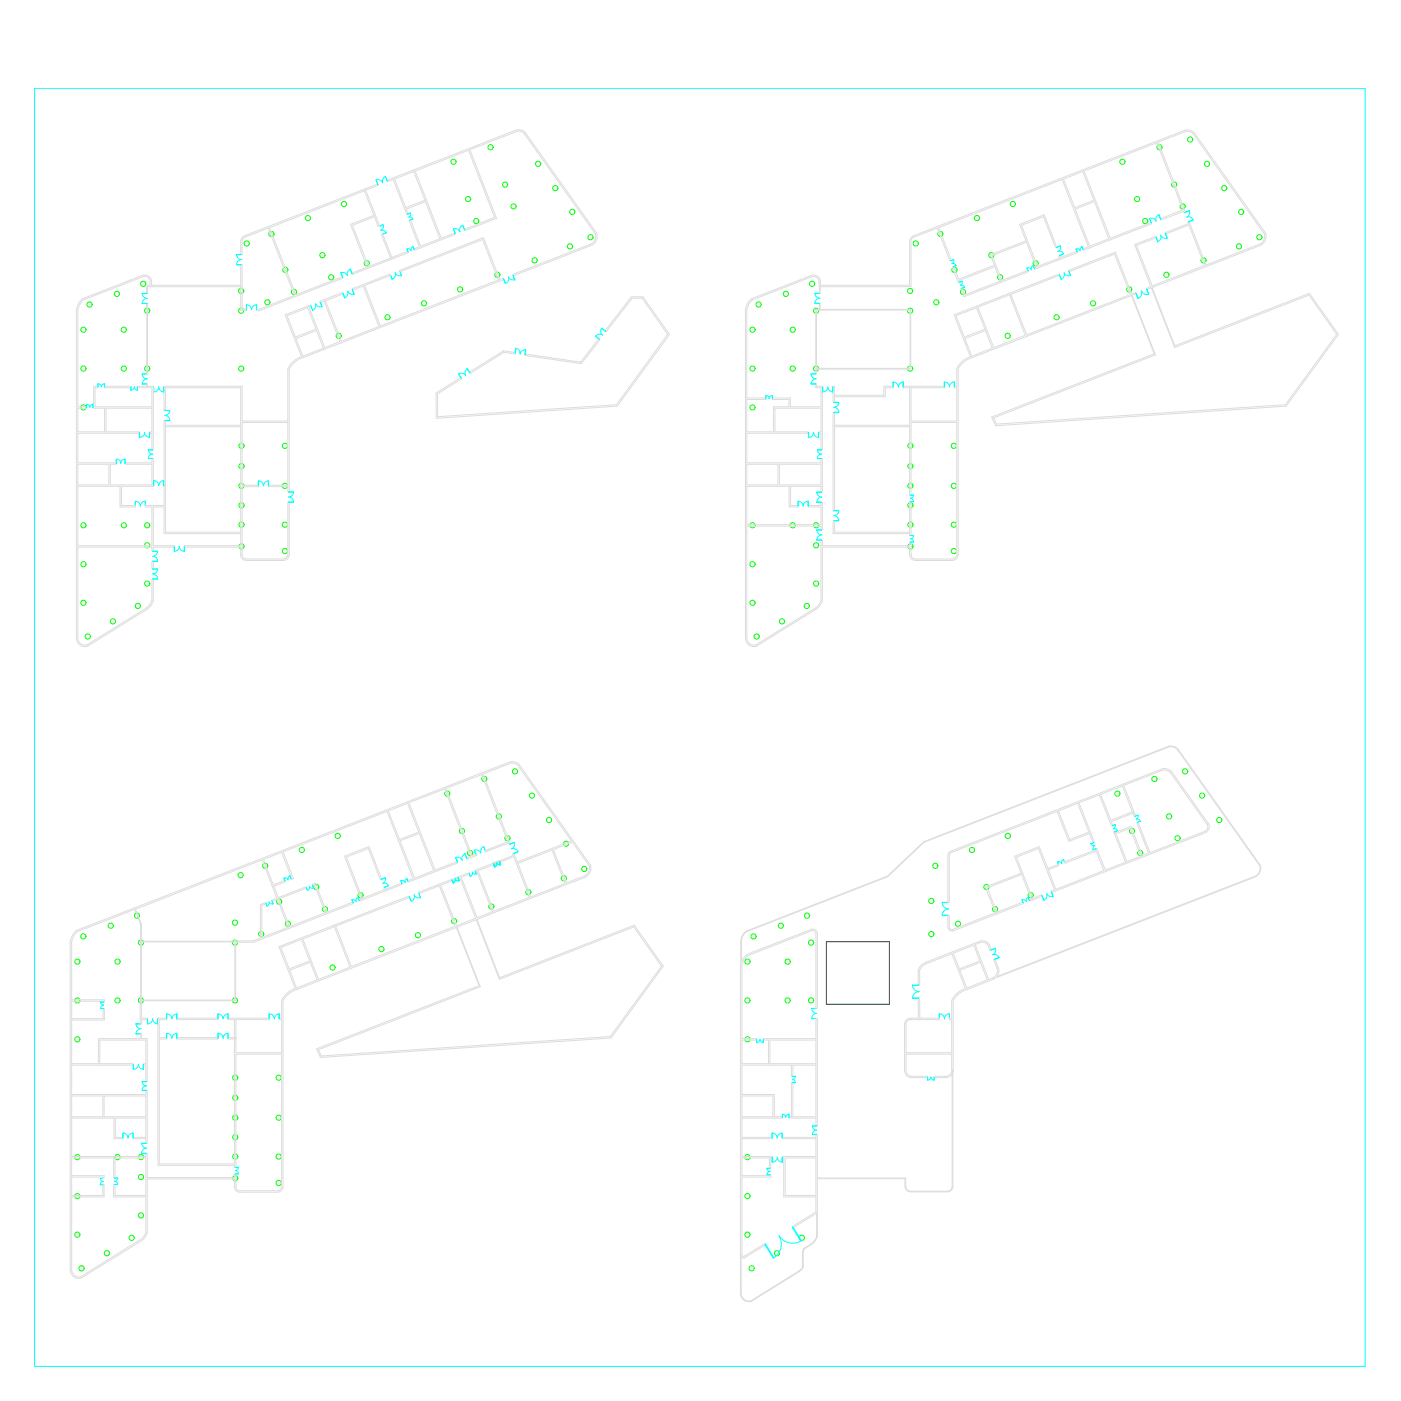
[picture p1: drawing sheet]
<svg xmlns="http://www.w3.org/2000/svg" width="400mm" height="400mm" viewBox="0 0 400 400" stroke-linecap="round" stroke-linejoin="round" font-family="sans-serif">
<!-- layer: A-ZHUWANG -->
<g fill="none" stroke="#0f0" stroke-width=".29">
<circle cx="339.8" cy="39.8" r=".74"/>
<circle cx="98.2" cy="58.3" r=".74"/>
<circle cx="129.5" cy="46.2" r=".74"/>
<circle cx="133.7" cy="56.9" r=".74"/>
<circle cx="140.1" cy="42" r=".74"/>
<circle cx="144.2" cy="52.7" r=".74"/>
<circle cx="146.6" cy="58.9" r=".74"/>
<circle cx="153.7" cy="46.8" r=".74"/>
<circle cx="158.6" cy="53.7" r=".74"/>
<circle cx="289.2" cy="58.3" r=".74"/>
<circle cx="320.5" cy="46.2" r=".74"/>
<circle cx="324.7" cy="56.9" r=".74"/>
<circle cx="331.1" cy="42" r=".74"/>
<circle cx="335.3" cy="52.7" r=".74"/>
<circle cx="337.7" cy="58.9" r=".74"/>
<circle cx="344.7" cy="46.8" r=".74"/>
<circle cx="349.6" cy="53.7" r=".74"/>
<circle cx="70.4" cy="69.5" r=".74"/>
<circle cx="77.5" cy="66.8" r=".74"/>
<circle cx="81.5" cy="77.1" r=".74"/>
<circle cx="87.9" cy="62.3" r=".74"/>
<circle cx="92.1" cy="72.9" r=".74"/>
<circle cx="94.6" cy="79.2" r=".74"/>
<circle cx="104.7" cy="75.2" r=".74"/>
<circle cx="136" cy="63.1" r=".74"/>
<circle cx="142" cy="78.5" r=".74"/>
<circle cx="152.6" cy="74.3" r=".74"/>
<circle cx="162.8" cy="70.4" r=".74"/>
<circle cx="163.4" cy="60.5" r=".74"/>
<circle cx="168.6" cy="67.7" r=".74"/>
<circle cx="261.5" cy="69.5" r=".74"/>
<circle cx="268.5" cy="66.8" r=".74"/>
<circle cx="272.5" cy="77.1" r=".74"/>
<circle cx="279" cy="62.3" r=".74"/>
<circle cx="283.1" cy="72.9" r=".74"/>
<circle cx="285.6" cy="79.2" r=".74"/>
<circle cx="295.7" cy="75.2" r=".74"/>
<circle cx="327" cy="63.1" r=".74"/>
<circle cx="333.1" cy="78.5" r=".74"/>
<circle cx="343.7" cy="74.3" r=".74"/>
<circle cx="353.8" cy="70.4" r=".74"/>
<circle cx="354.4" cy="60.5" r=".74"/>
<circle cx="359.6" cy="67.7" r=".74"/>
<circle cx="23.8" cy="94.2" r=".74"/>
<circle cx="25.6" cy="87" r=".74"/>
<circle cx="33.4" cy="83.9" r=".74"/>
<circle cx="35.3" cy="94.2" r=".74"/>
<circle cx="40.9" cy="81" r=".74"/>
<circle cx="42" cy="88.7" r=".74"/>
<circle cx="68.9" cy="88.7" r=".74"/>
<circle cx="68.9" cy="83.1" r=".74"/>
<circle cx="76.4" cy="86.3" r=".74"/>
<circle cx="83.9" cy="83.4" r=".74"/>
<circle cx="96.7" cy="95.9" r=".74"/>
<circle cx="110.7" cy="90.6" r=".74"/>
<circle cx="121.1" cy="86.6" r=".74"/>
<circle cx="131.4" cy="82.6" r=".74"/>
<circle cx="214.9" cy="94.2" r=".74"/>
<circle cx="216.6" cy="87" r=".74"/>
<circle cx="224.4" cy="83.9" r=".74"/>
<circle cx="226.3" cy="94.2" r=".74"/>
<circle cx="231.9" cy="81" r=".74"/>
<circle cx="233" cy="88.7" r=".74"/>
<circle cx="259.9" cy="88.7" r=".74"/>
<circle cx="259.9" cy="83.1" r=".74"/>
<circle cx="267.4" cy="86.3" r=".74"/>
<circle cx="275" cy="83.4" r=".74"/>
<circle cx="287.7" cy="95.9" r=".74"/>
<circle cx="301.7" cy="90.6" r=".74"/>
<circle cx="312.1" cy="86.6" r=".74"/>
<circle cx="322.4" cy="82.6" r=".74"/>
<circle cx="23.8" cy="116.3" r=".74"/>
<circle cx="23.8" cy="105.2" r=".74"/>
<circle cx="35.3" cy="105.2" r=".74"/>
<circle cx="42" cy="105.2" r=".74"/>
<circle cx="68.9" cy="105.2" r=".74"/>
<circle cx="214.9" cy="105.2" r=".74"/>
<circle cx="214.9" cy="116.3" r=".74"/>
<circle cx="226.3" cy="105.2" r=".74"/>
<circle cx="233" cy="105.2" r=".74"/>
<circle cx="259.9" cy="105.2" r=".74"/>
<circle cx="69" cy="127.3" r=".74"/>
<circle cx="69" cy="133.1" r=".74"/>
<circle cx="69" cy="138.7" r=".74"/>
<circle cx="81.4" cy="138.7" r=".74"/>
<circle cx="81.4" cy="127.3" r=".74"/>
<circle cx="260" cy="133.1" r=".74"/>
<circle cx="260" cy="127.3" r=".74"/>
<circle cx="260" cy="138.7" r=".74"/>
<circle cx="272.4" cy="127.3" r=".74"/>
<circle cx="272.4" cy="138.7" r=".74"/>
<circle cx="23.8" cy="150" r=".74"/>
<circle cx="35.3" cy="150" r=".74"/>
<circle cx="42" cy="150" r=".74"/>
<circle cx="42" cy="155.7" r=".74"/>
<circle cx="69" cy="156" r=".74"/>
<circle cx="69" cy="149.8" r=".74"/>
<circle cx="69" cy="144.3" r=".74"/>
<circle cx="81.4" cy="157.4" r=".74"/>
<circle cx="81.4" cy="149.8" r=".74"/>
<circle cx="214.9" cy="150" r=".74"/>
<circle cx="226.3" cy="150" r=".74"/>
<circle cx="233" cy="155.7" r=".74"/>
<circle cx="233" cy="150" r=".74"/>
<circle cx="260" cy="149.8" r=".74"/>
<circle cx="260" cy="144.3" r=".74"/>
<circle cx="260" cy="156" r=".74"/>
<circle cx="272.4" cy="157.4" r=".74"/>
<circle cx="272.4" cy="149.8" r=".74"/>
<circle cx="23.8" cy="161.1" r=".74"/>
<circle cx="23.8" cy="172.1" r=".74"/>
<circle cx="32.3" cy="177.4" r=".74"/>
<circle cx="39.4" cy="173" r=".74"/>
<circle cx="42" cy="166.6" r=".74"/>
<circle cx="214.9" cy="161.1" r=".74"/>
<circle cx="214.9" cy="172.1" r=".74"/>
<circle cx="223.3" cy="177.4" r=".74"/>
<circle cx="230.4" cy="173" r=".74"/>
<circle cx="233" cy="166.6" r=".74"/>
<circle cx="25.1" cy="181.7" r=".74"/>
<circle cx="216.1" cy="181.7" r=".74"/>
<circle cx="96.4" cy="238.7" r=".74"/>
<circle cx="127.7" cy="226.6" r=".74"/>
<circle cx="131.9" cy="237.3" r=".74"/>
<circle cx="138.3" cy="222.4" r=".74"/>
<circle cx="142.4" cy="233.1" r=".74"/>
<circle cx="144.9" cy="239.4" r=".74"/>
<circle cx="147.1" cy="220.3" r=".74"/>
<circle cx="151.9" cy="227.2" r=".74"/>
<circle cx="156.8" cy="234.2" r=".74"/>
<circle cx="287.8" cy="238.7" r=".74"/>
<circle cx="319.1" cy="226.6" r=".74"/>
<circle cx="323.3" cy="237.3" r=".74"/>
<circle cx="329.6" cy="222.4" r=".74"/>
<circle cx="333.8" cy="233.1" r=".74"/>
<circle cx="336.2" cy="239.4" r=".74"/>
<circle cx="338.4" cy="220.3" r=".74"/>
<circle cx="343.3" cy="227.2" r=".74"/>
<circle cx="348.1" cy="234.2" r=".74"/>
<circle cx="68.7" cy="249.9" r=".74"/>
<circle cx="75.7" cy="247.2" r=".74"/>
<circle cx="79.7" cy="257.5" r=".74"/>
<circle cx="86.2" cy="242.7" r=".74"/>
<circle cx="90.3" cy="253.3" r=".74"/>
<circle cx="92.8" cy="259.6" r=".74"/>
<circle cx="102.9" cy="255.6" r=".74"/>
<circle cx="134.2" cy="243.6" r=".74"/>
<circle cx="140.3" cy="258.8" r=".74"/>
<circle cx="150.9" cy="254.8" r=".74"/>
<circle cx="161" cy="250.8" r=".74"/>
<circle cx="161.6" cy="240.9" r=".74"/>
<circle cx="166.8" cy="248.1" r=".74"/>
<circle cx="265.9" cy="257.3" r=".74"/>
<circle cx="267.1" cy="247.2" r=".74"/>
<circle cx="277.5" cy="242.7" r=".74"/>
<circle cx="281.7" cy="253.3" r=".74"/>
<circle cx="284.1" cy="259.6" r=".74"/>
<circle cx="294.3" cy="255.6" r=".74"/>
<circle cx="325.6" cy="243.6" r=".74"/>
<circle cx="22.1" cy="274.6" r=".74"/>
<circle cx="23.8" cy="267.4" r=".74"/>
<circle cx="31.6" cy="264.3" r=".74"/>
<circle cx="33.6" cy="274.6" r=".74"/>
<circle cx="39.1" cy="261.5" r=".74"/>
<circle cx="40.3" cy="269.2" r=".74"/>
<circle cx="67.1" cy="263.4" r=".74"/>
<circle cx="67.1" cy="269.2" r=".74"/>
<circle cx="74.6" cy="266.7" r=".74"/>
<circle cx="82.2" cy="263.8" r=".74"/>
<circle cx="94.9" cy="276.3" r=".74"/>
<circle cx="108.9" cy="271" r=".74"/>
<circle cx="119.3" cy="267" r=".74"/>
<circle cx="129.7" cy="263" r=".74"/>
<circle cx="213.4" cy="274.6" r=".74"/>
<circle cx="215.2" cy="267.4" r=".74"/>
<circle cx="223" cy="264.3" r=".74"/>
<circle cx="224.9" cy="274.6" r=".74"/>
<circle cx="230.5" cy="261.5" r=".74"/>
<circle cx="231.6" cy="269.2" r=".74"/>
<circle cx="265.9" cy="266.7" r=".74"/>
<circle cx="273.6" cy="263.8" r=".74"/>
<circle cx="22.1" cy="285.7" r=".74"/>
<circle cx="22.1" cy="296.8" r=".74"/>
<circle cx="33.6" cy="285.7" r=".74"/>
<circle cx="40.3" cy="285.7" r=".74"/>
<circle cx="67.1" cy="285.7" r=".74"/>
<circle cx="213.4" cy="285.7" r=".74"/>
<circle cx="213.4" cy="296.8" r=".74"/>
<circle cx="224.9" cy="285.7" r=".74"/>
<circle cx="231.6" cy="285.7" r=".74"/>
<circle cx="67.2" cy="313.5" r=".74"/>
<circle cx="67.2" cy="319.2" r=".74"/>
<circle cx="67.2" cy="307.7" r=".74"/>
<circle cx="79.6" cy="319.2" r=".74"/>
<circle cx="79.6" cy="307.7" r=".74"/>
<circle cx="22.1" cy="330.4" r=".74"/>
<circle cx="33.6" cy="330.4" r=".74"/>
<circle cx="40.3" cy="336.1" r=".74"/>
<circle cx="40.3" cy="330.4" r=".74"/>
<circle cx="67.2" cy="324.7" r=".74"/>
<circle cx="67.2" cy="330.2" r=".74"/>
<circle cx="67.2" cy="336.4" r=".74"/>
<circle cx="79.6" cy="330.2" r=".74"/>
<circle cx="79.6" cy="337.8" r=".74"/>
<circle cx="213.4" cy="330.4" r=".74"/>
<circle cx="22.1" cy="341.6" r=".74"/>
<circle cx="22.1" cy="352.6" r=".74"/>
<circle cx="30.5" cy="357.9" r=".74"/>
<circle cx="37.6" cy="353.4" r=".74"/>
<circle cx="40.3" cy="347.1" r=".74"/>
<circle cx="213.4" cy="341.6" r=".74"/>
<circle cx="213.4" cy="352.6" r=".74"/>
<circle cx="221.9" cy="357.9" r=".74"/>
<circle cx="229" cy="353.4" r=".74"/>
<circle cx="23.3" cy="362.2" r=".74"/>
<circle cx="214.6" cy="362.2" r=".74"/>
</g>
<!-- layer: 0 -->
<path d="M236 268.9h18v17.9h-18z" fill="none" stroke="#000" stroke-width=".29"/>
<!-- layer: WALL -->
<g fill="none" stroke="#dcdcdc" stroke-width=".29">
<path d="M147.5 37.1l-37 14.4 .2 .4 1.6-.6 3.8 9.9 .4-.1-.5-1.4 5.5-2.1 4.1 10.6-5.5 2.1-2.9-7.5-.4 .2 2.9 7.5-1.5 .6 .2 .3 11.6-4.5-.1-.4-3.9 1.5-7.5-19.2 15.3-5.9 7.4 19.2-8.6 3.4 .2 .4 9-3.6-7.6-19.6 13.4-5.2M147.5 37.1l1.4 .1 1.2 .8M147.6 37.5h1l1.2 .7M149.7 38.3l20.3 28.5a2.43 2.43 0 0 1-1.2 2.9l-22.4 8.6 .2 .5 22.3-8.8M150.1 38l20.3 28.6a2.86 2.86 0 0 1-1.5 3.4M338.5 37.1l-77.7 30.2-.8 .7-.2 .6M338.5 37.1l1.4 .1 1.2 .8 20.3 28.6a2.86 2.86 0 0 1-1.4 3.4M340.8 38.3l20.2 28.5a2.47 2.47 0 0 1-1.2 2.9l-15.4 6-4.8-12.4-.4 .1 .1 .5-6.6 2.5 .2 .4 6.6-2.6 4.5 11.6-15 5.8-4.5-11.5 5.6-2.2-.1-.4-6 2.3 4.6 12-1.2 .5 .1 .4 1.3-.5 6.6 17 38.4-14.9 7.9 11.1-14.7 20.2-82.5 5.5-.8-1.8 46.2-18-6.6-17 1.1-.4-.2-.4-1.1 .4-4.6-11.9-13.4 5.2 .2 .4 12.9-5.1 4.6 11.6-29.6 11.5-4.6-11.5 13.9-5.5-.1-.3-30 11.6 4.7 11.9M340.8 38.3l-1.2-.7-1-.1-7.9 3.1 7.8 20-.4 .1-.1-.3-6.5 2.5-.1-.5 6.4-2.5-7.5-19.1-20.7 8 7.4 19.2 11.6-4.5 .2 .4-17.7 6.9-1.7 .6-.1-.3 1.5-.6-7.5-19.2-35.3 13.7 3.7 9.3-.5 .2-3.6-9.4-6.6 2.6M112.7 51.1l5.4-2.1 3.2 8.2-5.5 2.1zM303.7 51.1l5.5-2.1 3.1 8.2-5.4 2.1zM307 59.7l5.5-2.1 4.1 10.6-5.4 2.1z"/>
<path d="M40.6 78.7l-17 6.6M40.6 78.6a2.01 2.01 0 0 1 2.7 1.8M40.7 79.1l-16.8 6.5-1.3 1.8-.4 1.1v27.6h2.5v.5h-2.5v6.7h7.7v-6.7h-3.3v-.5h.1v-5.8h1.3v.4h-.9v5.4h16.3v-5.4h-4.1v-.4h2.6v-.6h.2v.6h1.7v18.1h-.4v-4.7h-.7v-.4h.7v-6.7h-13.1v6.7h9.5v.4h-17.6v8.5h11v.4h-1.7v5.9h11.9v-5.9h-7.7v-.4h7.7v-1.3h.4v8h-9.1v5.4h3.9v.5h-4.3v-5.9h-12.1v16.9h21.2v-11h-1.9v-.5h5.3v-24.2h.5v1.3h21.4v-10.7h-21.4v6.5h-.5v-6.9h22.3v9.9h13.1v-15l.8-1.3 1.1-1 2-1.1M40.8 79a1.59 1.59 0 0 1 2.1 1.4M68.7 68.7v4h.4v-4M69.8 67.3l38-14.7 .2 .3-3.6 1.4 4 10.2-.4 .2-1.1-2.8-6.3 2.4 4.7 11.8 6.2-2.4-2.6-6.7 .4-.1 2.6 6.6 4.6-1.8 .1 .5-16 6.1-.1-.3 4.3-1.7-4.7-12.2 6.7-2.6-2.8-7-27 10.5 7.5 19.2 13.3-5.2 .1 .4-23.7 9.3h-.9v-.4h.8l10-3.9-7.5-19.3-6.7 2.6M69.8 67.3l-.6 .4-.4 .9M70 67.7l-.6 .4-.3 .6M231.7 79.1l-16.8 6.5-1.1 1.3-.5 1.5M231.8 79a1.59 1.59 0 0 1 2.1 1.4M259.7 68.7v12.7h-25.4v-1M261 67.7l-.6 .4-.2 .6v13.2h-26v1.8h-.2l-.1-3.3"/>
<path d="M272 76.3l.3-.2 1.4 3.6 10.2-4-1.1-3 10.2-3.9-1.9-4.7 7.1-2.8 3.6 9.3-.4 .1-3.4-8.8-6.3 2.4 4.6 11.8 6.2-2.4-.2-.6 .4-.2 .2 .6 4.6-1.8 .2 .5-12.3 4.7-.1-.4 .6-.2-2.8-7.1-9.8 3.8 2.8 7.1 7.4-2.9 .2 .4-18.4 7.1-1-2.3 .5-.1 .7 1.9 10.2-4-1.6-4.1-10.2 4 .1 .4-.3 .2zM360 70l-31 12.1 6.5 16.6 38.4-14.9 8.3 11.7-14.9 20.5-83 5.6-1.1-2.5 46.4-18.1-6.5-16.6-45.7 17.8M21.8 88.4v93.7a2.43 2.43 0 0 0 3.2 2.4l17.1-10.6 1.1-1.1 .6-1.3M23.7 85.2l-1.2 1.5-.7 1.7M41.9 86.7h.2v20.1h-.2zM42.9 80.4v1h-1v2.4h.2v-1.9h26.6v6.8h1.7v-.4h-1.3v-12.7h-.4v5.8h-25.4v-1M82 90.2l5.9-2.3 2.3 6.1-5.9 2.3zM84.5 96.7l5.9-2.3 1.9 5-5.8 2.3zM212.9 88.4v93.7a2.43 2.43 0 0 0 3.1 2.4l17.1-10.6M213.2 88.5v25.2h5.5v.4h-5.5v9.2h7.7v-7.2h4.4v-2h-4.7v-.4h5.1v2.4h8.7v-5.4h-1.5v-1h.2v.6h1.8l-.1 18.1h-.4v-4.7h-.6v-.4h.6v-6.7h-13.1v6.7h9.5v.4h-17.6v8.5h21.2v-1.3h.4v9.6h-.4v-1.6h-8.7v5.4h2.2v.5h-2.6v-5.9h-12.1v10.9h21.2v-5h-3.6v-.5h3.6v-.8h.4v7.8h-.4v-1.1h-21.2v31.9M214.7 85.2l-1.2 1.5-.6 1.7M233.1 88.5h26.8v16.7h-26.8z"/>
<path d="M234 86.7h.2v1.6h25.9v17.1h-27v1.4h-.2v-18.5h1.1zM234.3 80.4a2.01 2.01 0 0 0-2.7-1.8l-17 6.7M273 90.2l5.9-2.3 2.3 6.1-5.8 2.3zM275.5 96.7l5.9-2.3 2 5-5.9 2.3zM279.2 87.7l9.1-3.5 4.4 11.5-8.9 3.6zM29.9 110.3h7.5v.4h-7.5zM86.1 101.8l-4.7-11.9 7.3-2.8 .1 .4-.6 .2 4.5 11.6 4.3-1.7-4.4-11.6-1.1 .4-.1-.4 6.4-2.5 .2 .4-5.1 2 4.6 11.5 10.7-4.2-4.5-11.5-3 1.1-.1-.3 10.8-4.2 .1 .3-7.4 2.9 4.5 11.6 33.7-13.1-4.5-11.6-23.5 9.2-.2-.4 24-9.4 4.6 12 1-.4 .2 .4-58.1 22.6-1.3 .7-1.5 1.6-.4 .6v35.1h-.4v-1.4h-5.5v-.5h5.5v-17.9h-13.1v17.9h4.6v.5h-4.6v19.4l.4 .8 .8 .4M124.5 112.2l7.1-4.4 .2 .4-6.9 4.3 .1 6.5 51-3.4 14.6-20.2-7.2-10.2h-2.9l-7.4 9.5-.3-.3 7.5-9.7h3.3l7.6 10.8-15 20.5-51.6 3.5zM134.1 106.2l9.7-6 3.3 .5-.1 .4-3.1-.5-9.6 6zM150 101.1l15.8 2.3 5.2-6.6 .3 .2-5.3 6.8-16.1-2.3zM237.8 110.3h.5v2.5h14.1v-2.5h2.6v.4h-2.2v2.6h-14.5v1.6h-.4zM277.1 101.8l-2 1.1-1.1 1-.8 1.3v5.1h-.6v.4h.6v9.5h-13v-9.5h9.4v-.4h-11.6v.4h1.7v10.7h-21.4v-3.6h-.4v28h.4v-23.9h21.4v19.5h.5v-20.8h13v37.8l-.5 .9-.6 .3"/>
<path d="M277.5 102.2l-2 .9-1 1-.9 1.2v53.1a1.67 1.67 0 0 1-1.5 1.6M22.2 132.6h8.9v5.9h-8.9zM47.3 121.9h21.4v30.1h-21.4zM213.2 132.6h8.9v5.9h-8.9zM222.6 132.6h11.8v5.9h-11.8zM70.3 159.6h10.7M81.1 159.6l.6-.3 .5-.9v-15h.4v15a1.67 1.67 0 0 1-1.5 1.6M237.9 148.7h.4v3.3h21.4v-8.8h.5v9.7h-.5v-.5h-21.8zM259.7 158.4v-2.2h-24.9v15.3M259.8 158.4a1.55 1.55 0 0 0 1.5 1.6M260.2 158.4v-3.6h-.5v1h-24.9v-1.6h-.4v17.2M260.2 158.4l.3 .8 .8 .4"/>
<path d="M261.3 159.6h10.8M43.4 171.4v-6h.4v6.1M43.4 160.3h.4v2.2h-.4zM43.4 171.4l-.7 1.4-.8 .8-17.1 10.5a2.01 2.01 0 0 1-2.6-2M70.3 160a1.55 1.55 0 0 1-1.6-1.6v-2.2h-16.1v-.4h16.1v-3.4h-21.9v-7.6h-3v11h5.9v.4h-5.9v1.2h-.4v-1.2h-21.2v25.9M70.3 160h10.8M234.4 171.4l-.4 1-1 1.1-17.2 10.6M234.9 171.5l-.7 1.3-1 1.1M261.3 160h10.8M213.3 182.1a2.01 2.01 0 0 0 2.6 2M148.3 218.4l20.3 28.6M148.3 218.4l-1.2-.8-1.4-.1-123.8 48.2"/>
<path d="M332 219.9l-11.1 4.4 3 7.8-6.6 2.5 .5 1.1-.4 .2-3.5-8.9-5.8 2.2 4.4 11.3-.4 .2-1-2.7-5.9 2.3-3.3-8.6-30.3 11.7-.5 .7M332.1 219.9h1l1.2 .8 10.3 14.7M110.9 231.5l5.5-2.1 3.2 8.2-5.5 2.1zM302.2 231.5l5.5-2.1 3.2 8.2-5.5 2.1zM314.3 226.9l6.2-2.5 2.9 7.4-6.2 2.5zM318.7 238.1l4-1.6 3.1 8-4 1.5zM323.5 232.2l.4-.1 .4 .9-.4 .2zM334.6 220.5l-1.2-.9-1.5-.1-60.4 23.6M334.7 220.5l10.3 14.6M344.1 237.3l-15.7 6.2-3.4-8.7-.4 .1 3.4 8.7-1.8 .7-3.3-8.3-4.4 1.6-.1-.1-.3 .1 3.3 8.6-5.8 2.2-2.4-6.1-.4 .1 .1 .2-8.9 3.5 .1 .4 8.9-3.5 2.2 5.6-13.7 5.3-2.2-5.5 3.1-1.2-.2-.4-3 1.2-2.5-6.2-7 2.7 1.9 4.8-10.2 4 2.8 7.3-12.4 4.9-.7-.5v-3.6h-.4v3.4M344.3 237.7l-44 17.1-.1-.3 .9-.4-4.6-11.8-6.2 2.5 4.5 11.7 2.6-1 .2 .4-3.6 1.4-.2-.4 .6-.2-2.7-7-9.8 3.8 2.7 7 7.5-2.9 .1 .4-20.1 7.8M344.7 235.3a1.46 1.46 0 0 1-.5 2"/>
<path d="M345.1 235.1a1.88 1.88 0 0 1-.7 2.6M38.7 259.6l36.1-14 4.3 10.8-1.5 .6 .1 .4 1.5-.6 3.1 8-7.5 2.9v-9.1l1.2-.5-.2-.4-1.4 .6v9.6l-2.1 .8-31.9 .1-.1-5zM98.4 244.5l7-2.7 3.6 9.2-.4 .1-3.4-8.8-6.3 2.5 4.6 11.7 6.2-2.4-.2-.6 .4-.1 .2 .5 4.6-1.7 .1 .3-12.2 4.8-.1-.4 .6-.2zM114.2 240.1l5.5-2.1 4.1 10.6-5.4 2.1zM129 251.1l1.7-.7 .2 .4-1.8 .7zM140.8 246.5l.2 .4 1.7-.7-1.7 .7-.2-.4 1.8-.7 .1 .4-1.7 .7-.2-.4 1.8-.7 .1 .4-.1-.4zM147.9 246.5l9.7-3.8 3.7 9.6-9.7 3.8zM167.2 250.5l-31 12 6.5 16.7 38.4-15 8.3 11.7-14.9 20.5-83 5.5-1.1-2.4 46.4-18-6.5-16.7-45.7 17.8M168.2 247.2a2.43 2.43 0 0 1-1.2 2.8l-5.3 2.1-3.7-9.5 5.4-2.2 4.8 6.9M168.6 247a2.86 2.86 0 0 1-1.4 3.4M270.7 244v13.7h.4v-13.6M271.4 243.1l-.7 .9"/>
<path d="M358.4 250.2l-73.8 28.7M359.7 247.2l-23.5-33.1-1.3-.8h-1l-70.1 27.2-10.3 9.8-40.6 16a3 3 0 0 0-1.1 2.5M359.7 247.2a2.56 2.56 0 0 1-1.3 3M359.9 247.1l-23.5-33.2-1.2-.7-1.4-.2-70 27.4-10.4 9.8-40.1 15.6a3.2 3.2 0 0 0-1.7 3M359.9 247.1a2.77 2.77 0 0 1-1.4 3.2l-82.5 32.3M20.5 268.9v16.6h9.3v.6h-.4v-.2h-8.9v5h8.9v-2.9h.4v3.3h-9.3v12.4h7.6v-7.1h11.9v-1.3h.4v1.3h1.7v12.2h-.5v-4.6h-.6v-.5h.6v-6.7h-13.1v6.7h9.5v.5h-17.5v8.3h21.1v-1.2h.5v15.1h-.5v-1.3h-3.6v-.3h3.6v-5.5h-8.7v5.5h2.2v.3h-2.6v-5.8h-12v10.9h21.1v-.8h.5v6.8h24.8v-1h.5v3.9l.3 .6 .5 .3h11.1l.6-.3 .5-.9v-37.8h-13v32.3h-.5v-.5h-21.8l-.1-42.1h2.6v.5h-2.1v5.1h2.1v.4h-2.1v35.6h21.4v-41.1h-1.8v-.5h11.7v.5h-9.4v9.4h13v-9.4h-.6v-.5h.6v-5M21.9 265.7l-1.2 1.4-.7 1.7 .1 93.7a2.43 2.43 0 0 0 3.1 2.5M40.1 263.8l-.1 28.5h.4v-1.1h1.7v-.5h-1.7v-4.9h26.9v-16.7h5.1l28.5-11.1-.2-.4-7.4 2.9-3.2-8.3-1 .3 .2 .4 .5-.2 3.1 7.9-10.2 4-3.1-7.9 7.9-3.1-.2-.4-7.8 3.1-1.3-3.2 3.2-1.3-.1-.4-3.3 1.3-2.8-7.3 5.2-2 2.8 7.2-.2 .1 .2 .4 .6-.2-3-7.7 29.7-11.5 7.5 19.2-1.6 .6 .2 .4 14.1-5.5-.2-.4-6.2 2.4-7.5-19.2 10.2-3.9 7.4 19.2-1.2 .4 .2 .4 2.6-1-.1-.4-1.1 .4-7.4-19.2 10.2-3.9 7.4 19.2-6.4 2.5 .1 .3 6.5-2.5 .1 .4 .4-.1-7.8-20 7.9-3.1h1l.8 .4 15.6 21.8-15.5 6.1-.9-2.5-.4 .2 .1 .4-3.9 1.5 .1 .4 4-1.5 4.5 11.5-10.2 4-4.5-11.5 4.5-1.8-.2-.4-5.1 2 .1 .4 .3-.1 4.5 11.5-4.4 1.8-4.5-11.6 2.3-.9-.1-.4-3.2 1.2 .2 .4 .4-.2 4.5 11.6-5.4 2.2-4.6-11.6 3.3-1.3-.1-.4-9.5 3.7 .2 .4 5.7-2.3 4.6 11.6-29.7 11.5-4.4-11.6 21-8.1-.1-.5-37.2 14.5 4.7 11.9-1.4 .7-1.1 .9-1.4 1.8M40.1 263.8h.1M40.1 263.8l-1.6-4.1-16.4 6.3-1.1 1.3-.5 1.6M40.3 263.8h.1M40.4 269h26.7v16.6h-26.7z"/>
<path d="M80.2 270.5l5.9-2.2 2.3 6.1-5.8 2.3zM82.7 277.1l5.9-2.3 2 5-5.9 2.3zM86.5 268.1l9-3.5 4.5 11.6-9.1 3.5zM211.5 268.9l-.1 100.2a2.41 2.41 0 0 0 3.2 2.5l14-8.8 .8-1v-4.3l.2-.9 2.5-1.6 .9-1.1 .4-.9M211.7 268.8v5.8l.5-.9 1.1-1.2M213.5 272.9l-1.1 1.3-.5 1.7v20.7h4.1v.4h-4.1v6.7h7.5v-6.7h-1.5v-.4h15.1v-5.7h.4v30.6h-.4v-2.2h-7.7v-.4h.7v-9.7h.4v9.7h6.6v-14.7h-6.6v3.1h-.4v-3.1h-14.1v8.3h9.2v6.4h2.3v.4h-11.5v5.5h8.5v.3h-8.5v5.1h8.6v.5h-.4v2.9h-.4v-2.9h-7.8v5h7.8v-.2h.4v.6h-8.2v22.4l.5 .3 5.9-3.6 .2 .3-6 3.7-.9-.3v10.2a2.23 2.23 0 0 0 2.9 2.3M231.8 265.7l.8 .2 .4 .7M231.8 265.8l-18.3 7.1M233 266.6v21.3h.4v-21.3a1.34 1.34 0 0 0-1.7-1.3l-18.5 7.2M262.2 276.9v4.4h.4v-4.3M262.6 276.9l.6-.8 .8-.7 7.8-3 3.8 9.9M264.4 274.8l-1.3 .8-.9 1.3"/>
<path d="M270.7 264.8l.5 .8 .9 .2M272.2 272.2l5.9-2.3 1.7 4.5-5.8 2.3zM274.1 277.1l5.9-2.3 1.9 5-5.8 2.3zM282.2 270l.5 1.3 .4-.1a2.59 2.59 0 0 0-3.2-2.5l-15.6 6.1M282.2 270a1.8 1.8 0 0 0-2.1-.9l-1.7 .6 3.9 10 1.3-.5M284.7 278.8l.4-.7 .1-1.4-1-2.8-.4 .2 .9 2.4a2.15 2.15 0 0 1-1.1 2.7M50.5 290.7h11.7v.5h-11.7zM50.5 296.3h11.7v.4h-11.7zM65.1 296.3h2.3v.4h-2.3zM80.8 285.7v53.1a1.68 1.68 0 0 1-1.5 1.6h-10.8a1.55 1.55 0 0 1-1.6-1.6v-2.1h-24.8v15.2M84.7 282.6l-2 1-1 .9-.9 1.2M90.9 299.7l46.2-17.9-6.6-17.1 5.5-2.1 6.6 17 38.3-14.9 8 11.2-14.6 20.1-82.5 5.5z"/>
<path d="M219.9 297h13.1v6.7h-13.1zM258.3 292.1v13.4M260 291.2h8.2v-.5h-5.5l-.1-5.6h-.4v5.6h-2.1a1.71 1.71 0 0 0-1.7 1.4M260.1 291.1l-.7 .2-.7 .9M275.7 282.2l-2 1.1-1.1 1.1-.8 1.2v5.1h-.7v.5h.7v9.4h-13.1v-8.4M276 282.6l-1.9 1-1.1 .9-.8 1.2v19.8a2.06 2.06 0 0 1-2.3 2.2h-3.1v-.4h3.1M20.5 313h8.9v5.9h-8.9zM29.7 313h11.9v5.9h-11.9zM211.9 313h8.8v5.9h-8.8zM258.3 305.5a2.1 2.1 0 0 0 1.8 2.2M270 307.3a1.62 1.62 0 0 0 1.8-1.8v-4.5h-13.1v4.9l.4 .8 1.1 .6h4.7v.4h-4.8M271.9 305.5h.2v33.3h-.2z"/>
<path d="M224.2 330.7h8.8v10.7h-8.8zM258.4 338.8v-2.2h-25v16.4M258.5 338.8a1.42 1.42 0 0 0 1.4 1.5M258.6 338.8v-2.4h-25.2v-12.4h-.4v.8h-9.6v.3h9.6v5.1h-9.6v.5h.4v11.1h9.2v4.3l-6.7 4.1 .2 .3 6.7-4.1v6.6l-.6 1.2-1 1M258.7 338.8a1.21 1.21 0 0 0 1.2 1.3M272.1 338.8a1.59 1.59 0 0 1-1.4 1.5M272.1 338.8h-.2a1.38 1.38 0 0 1-1.2 1.3h-10.8M40.1 353.9l-17 10.7a2.01 2.01 0 0 1-2.6-2.1M40.4 354.3l-17.2 10.6M41.6 351.9v-10.1h-9.2v-3.5h.5v3.1h8.7v-10.7h-8.7v5.7h-.5v-5.7h-11.9v5h9.2v.7h-.3v-.3h-8.9v5.3h8.9v-3.1h.3v3.5h-9.2v20.7M41.7 351.9l-.5 .9-1 1.2M42.1 351.9l-.7 1.3-1 1.1"/>
<path d="M231.6 355.2l-2.1 1.3-.2 .5-.1 4.8M259.9 340.3h10.8M229.2 361.7l-1 1.2-13.7 8.5"/>
</g>
<!-- layer: WINDOW -->
<g fill="none" stroke="#0ff" stroke-width=".29">
<path d="M9.9 25.2h379.9v365h-379.9zM107.4 51.4l.6 1.3zM110 50.4l.5 1.3zM110.1 50.4a1.45 1.45 0 0 0-.8 1.8 1.42 1.42 0 0 0-1.8-.8M67.5 72.7l1.4 .1zM67.5 75.6h1.4zM67.5 72.7a1.42 1.42 0 0 0 1.5 1.4M69 74.2a1.42 1.42 0 0 0-1.5 1.3M97.3 77.9l.5 1.3zM97.4 77.9a1.42 1.42 0 0 1 1.8 .8M100 76.9l.6 1.3zM100 76.8a1.42 1.42 0 0 0-.7 1.9"/>
<path d="M108.2 64.6l1.2-.4zM108.7 65.8a1.25 1.25 0 0 1 1.6 .7M109.1 66.9l1.2-.4zM109.4 64.2a1.25 1.25 0 0 1-.7 1.6M111.4 78.4l.5 1.4zM112.8 77.9a1.42 1.42 0 0 1-.8 1.8M112.8 77.9a1.42 1.42 0 0 0 1.8 .8M114.1 77.4l.6 1.3zM116.2 71.1l.4 .9zM116.3 61.2l.9-.4zM116.7 62a.91 .91 0 0 1 1.2 .5M117 62.9l.9-.4z"/>
<path d="M117.2 60.8a.91 .91 0 0 1-.5 1.2M117.9 70.4l.4 .9zM117.9 70.4a.92 .92 0 0 0-.5 1.2 .91 .91 0 0 0-1.1-.5M129.4 65.4l.5 1.3zM132.1 64.3l.5 1.4zM132.1 64.4a1.45 1.45 0 0 0-.8 1.8 1.42 1.42 0 0 0-1.8-.9M143.8 79.6l.5 1.4zM145.2 79.1a1.42 1.42 0 0 1-.8 1.8M145.2 79a1.42 1.42 0 0 0 1.8 .9M146.4 78.6l.6 1.3zM271.5 74.4l.8-.3zM271.8 75.3a.91 .91 0 0 1 1.2 .5"/>
<path d="M272.1 76.1l.9-.3zM272.3 74.1a.91 .91 0 0 1-.5 1.2M293.3 76.5l.3 .9zM293.4 76.5a.91 .91 0 0 1 1.1 .5M295 75.8l.4 .9zM295 75.8a.91 .91 0 0 0-.5 1.2M301.6 70.6l1.1-.4zM302.4 78.4l.6 1.4zM302.5 73l1.1-.5zM302.8 70.2a1.25 1.25 0 0 1-.7 1.6 1.16 1.16 0 0 1 1.6 .7M305.2 77.4l.5 1.3zM305.7 78.7a1.47 1.47 0 0 1-1.9-.8 1.42 1.42 0 0 1-.7 1.8"/>
<path d="M307.3 71.1l.3 .9zM308.9 70.4l.4 .9zM309 70.4a.99 .99 0 0 0-.6 1.2 .91 .91 0 0 0-1.1-.5M328.2 62.4l.6 1.3zM328.3 62.3a1.42 1.42 0 0 1 1.8 .9M330 67.7l.6 1.3zM330.9 61.3a1.42 1.42 0 0 0-.8 1.8M330.9 61.3l.5 1.4zM332.7 66.7l.6 1.3zM333.3 68a1.44 1.44 0 0 1-1.9-.9 1.42 1.42 0 0 1-.7 1.9M338.3 60.6l1.4-.5zM338.9 62a1.42 1.42 0 0 1 1.8 .8"/>
<path d="M339.4 63.3l1.3-.4zM339.7 60.2a1.42 1.42 0 0 1-.9 1.8M40.6 86.6l1.4 .1zM40.6 83.8h1.4zM40.6 83.8a1.42 1.42 0 0 0 1.4 1.4 1.42 1.42 0 0 0-1.4 1.4M70.4 87v1.5zM70.4 87a1.42 1.42 0 0 1 1.4 1.4M73.2 87l.1 1.5zM73.2 87a1.42 1.42 0 0 0-1.3 1.4M88.7 87.3l.6 1.3zM91.4 86.3l.6 1.3zM91.9 87.5a1.47 1.47 0 0 1-1.8-.8 1.42 1.42 0 0 1-.8 1.9"/>
<path d="M97.9 83.7l.5 1.4zM100.6 82.7l.5 1.3zM101.1 84a1.47 1.47 0 0 1-1.8-.8 1.42 1.42 0 0 1-.8 1.8M147.2 99.5l-.1 1.4zM147.3 99.4a1.42 1.42 0 0 1 1.2 1.6M150.1 99.9l-.2 1.4zM150.1 99.9a1.42 1.42 0 0 0-1.6 1.2M170 96l1.2 .8zM171.8 93.7a1.42 1.42 0 0 0 .3 2 1.42 1.42 0 0 0-2 .2M171.8 93.7l1.1 .9zM232.6 86.6l1.5 .1zM232.6 83.7l1.5 .1z"/>
<path d="M232.7 83.8a1.42 1.42 0 0 0 1.4 1.4M234.1 85.2a1.42 1.42 0 0 0-1.4 1.4M273.9 80.6l.9-.3zM274.2 81.5a.91 .91 0 0 1 1.2 .5M274.5 82.3l.9-.3zM274.7 80.3a.91 .91 0 0 1-.5 1.2M324.3 83.7l.6 1.5zM325.9 83.1a1.63 1.63 0 0 1-.9 2.1M325.9 83.1a1.63 1.63 0 0 0 2.1 .9M327.4 82.5l.6 1.6zM24.7 115.4v1zM24.7 115.4a.91 .91 0 0 1 .9 .9"/>
<path d="M26.5 115.4l.1 1zM26.6 115.4a.91 .91 0 0 0-.9 .9M28 109.6v.9zM28 109.6a.91 .91 0 0 1 .9 .9 .91 .91 0 0 1 .9-.9M29.8 109.6l.1 .9zM37.4 110.5v.9zM37.4 111.4a.99 .99 0 0 0 1-.9 .91 .91 0 0 0 .9 .9M39.2 110.5l.1 .9zM40.6 109.6l1.4 .1zM40.6 106.8h1.4zM40.6 106.8a1.42 1.42 0 0 0 1.4 1.4 1.42 1.42 0 0 0-1.4 1.4M43.8 110.5l.1 1.5z"/>
<path d="M43.9 111.9a1.42 1.42 0 0 0 1.4-1.4 1.51 1.51 0 0 0 1.4 1.4M46.7 110.5l.1 1.5zM47 117.2h1.5zM48.5 117.2a1.42 1.42 0 0 1-1.4 1.4 1.42 1.42 0 0 1 1.4 1.4M130.9 106.8l.9 1.2zM131 106.7a1.42 1.42 0 0 1 1.9 .5M133.4 105.2l.7 1.3zM133.4 105.3a1.42 1.42 0 0 0-.4 1.9M218.7 112.9v1zM218.8 112.9a.91 .91 0 0 1 .8 .9 .91 .91 0 0 1 .9-.9M220.5 112.9l.1 1zM231.6 109.6l1.4 .1z"/>
<path d="M231.6 106.8h1.4zM231.6 106.8a1.42 1.42 0 0 0 1.4 1.4 1.42 1.42 0 0 0-1.4 1.4M234.9 110.5l.1 1.5zM236.4 110.5a1.42 1.42 0 0 1-1.4 1.4M236.4 110.5a1.42 1.42 0 0 0 1.4 1.4M237.8 110.5v1.5zM238.1 117.7l1.4 .1zM238.1 114.9h1.4zM239.5 114.9a1.42 1.42 0 0 1-1.4 1.4 1.42 1.42 0 0 1 1.4 1.4M255 109.1l.1 1.4zM255.1 109.1a1.42 1.42 0 0 1 1.4 1.4 1.51 1.51 0 0 1 1.4-1.4M257.9 109.1l.1 1.4z"/>
<path d="M269.6 109.1l.1 1.4zM269.7 109.1a1.42 1.42 0 0 1 1.4 1.4 1.42 1.42 0 0 1 1.4-1.4M272.5 109.1l.1 1.4zM33.2 131.1v1.3zM33.3 131.1a1.25 1.25 0 0 1 1.2 1.2M35.7 131.1v1.3zM35.7 131.1a1.25 1.25 0 0 0-1.2 1.2M39.8 123.5l.1 1.5zM41.3 123.5a1.42 1.42 0 0 1-1.4 1.4M41.3 123.5a1.42 1.42 0 0 0 1.4 1.4M42.3 130.9h1.3zM42.3 128.4l1.3 .1z"/>
<path d="M42.3 128.5a1.25 1.25 0 0 0 1.3 1.2M42.7 123.5v1.5zM43.6 129.7a1.25 1.25 0 0 0-1.3 1.2M43.8 137.2l.1 1.5zM43.9 137.2a1.48 1.48 0 0 1 1.5 1.4 1.42 1.42 0 0 1 1.3-1.4M46.7 137.2l.1 1.5zM47 120l1.5 .1zM73.7 137.3l.1 1.5zM73.8 137.3a1.42 1.42 0 0 1 1.4 1.4M76.6 137.3l.1 1.5zM76.6 137.3a1.42 1.42 0 0 0-1.4 1.4M230.8 123.5l.1 1.5z"/>
<path d="M232.3 123.5a1.42 1.42 0 0 1-1.4 1.4M232.3 123.5a1.42 1.42 0 0 0 1.4 1.4M233.4 130.9h1.2zM233.4 128.4l1.2 .1zM233.4 128.5a1.25 1.25 0 0 0 1.2 1.2M233.7 123.5l.1 1.5zM234.6 129.7a1.25 1.25 0 0 0-1.2 1.2M38.6 143.1l.1 1.5zM38.7 143.1a1.42 1.42 0 0 1 1.4 1.4M41.5 143.1v1.5zM41.5 143.1a1.42 1.42 0 0 0-1.4 1.4M43.6 157.4l1.4 .1z"/>
<path d="M45 157.4a1.42 1.42 0 0 1-1.4 1.4 1.51 1.51 0 0 1 1.4 1.4M49.7 156l.1 1.5zM49.8 157.4a1.42 1.42 0 0 0 1.4-1.4 1.42 1.42 0 0 0 1.4 1.4M52.6 156v1.5zM82.4 143.3l1.4 .1zM82.4 140.4l1.4 .1zM83.8 140.5a1.48 1.48 0 0 1-1.4 1.4 1.42 1.42 0 0 1 1.4 1.4M227.9 143.1v1.5zM228 143.1a1.48 1.48 0 0 1 1.4 1.4 1.42 1.42 0 0 1 1.4-1.4M230.7 143.1l.1 1.5zM233.2 154.2h1.4zM233.2 151.3l1.4 .1z"/>
<path d="M233.2 143.4l1.4 .1zM233.2 140.5l1.4 .1zM233.2 151.3a1.42 1.42 0 0 0 1.4 1.4M233.2 140.5a1.42 1.42 0 0 0 1.4 1.4M234.6 152.8a1.42 1.42 0 0 0-1.4 1.3M234.6 142a1.42 1.42 0 0 0-1.4 1.4M238.1 148.7h1.4zM238.1 145.8l1.4 .1zM238.1 147.3a1.42 1.42 0 0 1 1.4 1.3M239.5 145.8a1.42 1.42 0 0 1-1.4 1.4M259.9 154.8h1zM259.9 152.9h1z"/>
<path d="M259.9 143.2h1zM259.9 141.4h1zM260 142.3a.91 .91 0 0 1 .9 .9M260.9 152.9a.91 .91 0 0 1-.9 .9 .91 .91 0 0 1 .9 .9M260.9 141.4a.91 .91 0 0 1-.9 .9M43.6 162.5h1.4zM43.6 165.3l1.4 .1zM43.6 160.3h1.4zM43.6 163.9a1.42 1.42 0 0 1 1.4 1.4M45 162.5a1.42 1.42 0 0 1-1.4 1.4M317.6 235.8l.8-.4zM317.9 236.6a.91 .91 0 0 1 1.2 .5"/>
<path d="M318.2 237.5l.9-.3zM318.4 235.5a.91 .91 0 0 1-.5 1.2M324.1 233.1l.9-.3zM324.8 234.8l.8-.3zM325 232.7a.99 .99 0 0 1-.6 1.2 .91 .91 0 0 1 1.2 .5M75.9 257.9l.4 .9zM77.6 257.2l.4 .9zM78 258.1a.91 .91 0 0 1-1.2-.5 .97 .97 0 0 1-.5 1.1M81.1 250.7l.3 .9zM81.1 250.7a.91 .91 0 0 1 1.1 .6M82.8 250l.3 .9zM82.8 250.1a.91 .91 0 0 0-.5 1.1"/>
<path d="M87.4 253.4l.4 .9zM89.2 252.7l.3 .9zM89.5 253.6a.91 .91 0 0 1-1.2-.5 .89 .89 0 0 1-.5 1.1M100.5 256.9l.4 .9zM100.5 256.9a.91 .91 0 0 1 1.2 .5M102.2 256.3a.91 .91 0 0 0-.5 1.1M102.2 256.2l.4 .9zM108.8 251.1l1.2-.5zM109.3 252.2a1.25 1.25 0 0 1 1.6 .7M109.7 253.4l1.1-.5zM110 250.7a1.25 1.25 0 0 1-.7 1.5M114.4 251.5l.4 .9z"/>
<path d="M114.5 251.5a.91 .91 0 0 1 1.1 .5M116.1 250.9l.4 .8zM116.2 250.8a.91 .91 0 0 0-.5 1.2M116.9 256.1l.5 1.3zM118.2 255.5a1.42 1.42 0 0 1-.7 1.8M118.3 255.5a1.42 1.42 0 0 0 1.8 .8M119.6 255l.5 1.4zM129.1 251.3l.4 .9zM130 250.9a.91 .91 0 0 1-.5 1.2M130 251a.91 .91 0 0 0 1.2 .5M130.1 244.9l.6 1.3zM130.2 244.8a1.42 1.42 0 0 1 1.8 .9"/>
<path d="M130.8 250.6l.4 .9zM132.7 243.8l.6 1.4zM132.8 243.8a1.42 1.42 0 0 0-.8 1.8M134 249.4l.3 .9zM134.9 249a.91 .91 0 0 1-.5 1.2M134.9 249a.91 .91 0 0 0 1.2 .6M135.4 242.8l.5 1.3zM135.5 242.8a1.42 1.42 0 0 1 1.8 .8M135.7 248.7l.4 .9zM138.1 241.8l.6 1.3zM138.1 241.7a1.42 1.42 0 0 0-.7 1.9M140.9 246.7l.4 .9z"/>
<path d="M142.6 246l.3 .9zM143 246.9a.99 .99 0 0 1-1.2-.5 .91 .91 0 0 1-.5 1.1M145.5 241l1.4-.5zM146.1 242.4a1.42 1.42 0 0 1 1.8 .8M146.6 243.7l1.3-.4zM146.9 240.6a1.42 1.42 0 0 1-.9 1.8M269 257.7l1.9 .1zM269 257.7a1.84 1.84 0 0 0 1.9 1.8 1.84 1.84 0 0 0-1.9 1.8M291.8 256.9l.4 .9zM293.6 256.3a.92 .92 0 0 0-.5 1.1 .91 .91 0 0 0-1.2-.5M293.6 256.2l.3 .9zM297.5 255.7l.5 1.4z"/>
<path d="M298.9 255.2a1.42 1.42 0 0 1-.8 1.8M298.9 255.2a1.42 1.42 0 0 0 1.8 .8M300.2 254.7l.5 1.3zM301.9 246.1l.4 .9zM302 246.1a.91 .91 0 0 1 1.2 .5M303.7 245.4l.3 .9zM303.7 245.4a.91 .91 0 0 0-.5 1.2M311.5 240.9l.8-.2zM311.5 240.9a.91 .91 0 0 0 1.2 .5M312.1 242.6l.9-.3zM312.7 241.5a.91 .91 0 0 0-.6 1.1M269 261.4h1.9z"/>
<path d="M282.9 271.3l1.3-.6zM283.5 272.6a1.42 1.42 0 0 1 1.8 .8M283.9 273.9l1.4-.4zM284.2 270.8a1.42 1.42 0 0 1-.8 1.8M28.7 286.1l.9 .1zM28.7 287.9l.9 .1zM28.7 286.1a.91 .91 0 0 0 .9 .9M29.6 287a.91 .91 0 0 0-.9 .9M38.8 295.2l1.4 .1zM38.8 292.3l1.4 .1zM38.8 292.4a1.48 1.48 0 0 0 1.5 1.4 1.42 1.42 0 0 0-1.5 1.4M42.1 290.9v1.5z"/>
<path d="M42.2 292.3a1.42 1.42 0 0 0 1.4-1.4 1.42 1.42 0 0 0 1.4 1.4M45 290.9v1.5zM47.6 289.5v1.4zM47.6 295v1.5zM47.7 289.5a1.42 1.42 0 0 1 1.3 1.4M47.7 295a1.42 1.42 0 0 1 1.3 1.5M50.4 289.5l.1 1.4zM50.4 295l.1 1.5zM50.5 289.5a1.42 1.42 0 0 0-1.4 1.4M50.5 295a1.42 1.42 0 0 0-1.4 1.5M62.2 289.5l.1 1.4zM62.2 295l.1 1.5z"/>
<path d="M62.3 289.5a1.42 1.42 0 0 1 1.4 1.4M62.3 295a1.42 1.42 0 0 1 1.4 1.5M65.1 289.5v1.4zM65.1 295v1.5zM65.1 289.5a1.42 1.42 0 0 0-1.4 1.4M65.1 295a1.42 1.42 0 0 0-1.4 1.5M76.8 289.5l.1 1.4zM76.9 289.5a1.42 1.42 0 0 1 1.4 1.4 1.51 1.51 0 0 1 1.4-1.4M79.7 289.5l.1 1.4zM216 296.8l.1 .9zM216.1 297.7a.91 .91 0 0 0 .9-.9 .91 .91 0 0 0 .9 .9M217.9 296.8v.9z"/>
<path d="M231.7 290.8l1.5 .1zM231.7 287.9l1.5 .1zM231.8 288a1.42 1.42 0 0 0 1.4 1.4 1.42 1.42 0 0 0-1.4 1.4M260.5 281.3l1.9 .1zM260.6 285l1.8 .1zM260.6 281.4a1.84 1.84 0 0 0 1.8 1.8 1.84 1.84 0 0 0-1.8 1.8M268.2 289.5v1.4zM268.3 289.5a1.42 1.42 0 0 1 1.4 1.4 1.42 1.42 0 0 1 1.4-1.4M271.1 289.5v1.4zM38 303.9l.1 1.5zM39.5 303.9a1.42 1.42 0 0 1-1.4 1.4M39.6 303.9a1.42 1.42 0 0 0 1.3 1.4"/>
<path d="M40.6 311.3h1.2zM40.6 308.8l1.2 .1zM40.6 308.9a1.25 1.25 0 0 0 1.3 1.2M40.9 303.9l.1 1.5zM41.9 310a1.25 1.25 0 0 0-1.3 1.3M223.4 318.2v.9zM223.5 318.2a.91 .91 0 0 1 .9 .9 .91 .91 0 0 1 .9-.9M225.3 318.2v.9zM226.2 307.3l.9 .1zM226.2 309.1l.9 .1zM227.1 307.3a.91 .91 0 0 1-.9 .9 .99 .99 0 0 1 .9 .9M264.9 307.5v.9z"/>
<path d="M264.9 308.4a.91 .91 0 0 0 .9-.9 .91 .91 0 0 0 .9 .9M266.7 307.5l.1 .9zM28.6 338.3h.9zM28.6 336.4l.9 .1zM28.6 336.5a.91 .91 0 0 0 .9 .8 .91 .91 0 0 0-.9 .9M32.7 338.2l.9 .1zM32.7 336.4h.9zM33.6 336.4a.91 .91 0 0 1-.9 .9 .91 .91 0 0 1 .9 .9M35.1 323.5l.1 1.5zM35.2 323.5a1.42 1.42 0 0 1 1.3 1.5M37.9 323.5l.1 1.5zM38 323.5a1.42 1.42 0 0 0-1.4 1.5"/>
<path d="M40.4 329.3l1.4 .1zM40.4 326.4l1.4 .1zM40.4 326.5a1.48 1.48 0 0 0 1.5 1.4 1.42 1.42 0 0 0-1.5 1.4M67.2 335.2h.9zM67.2 333.3l.9 .1zM68.1 333.4a.91 .91 0 0 1-.9 .8 .91 .91 0 0 1 .9 .9M219 335.4l.9 .1zM219 333.6h.9zM219 333.6a.91 .91 0 0 0 .9 .9 .91 .91 0 0 0-.9 .9M220.4 323.5l.1 1.5zM220.5 330.4v1.5zM220.5 323.5a1.42 1.42 0 0 1 1.4 1.5 1.42 1.42 0 0 1 1.4-1.5"/>
<path d="M220.6 331.8a1.42 1.42 0 0 0 1.4-1.4 1.42 1.42 0 0 0 1.3 1.4M223.3 323.5l.1 1.5zM223.3 330.4l.1 1.5zM232 321.5h1.2zM232 323.9l1.2 .1zM232 321.5a1.25 1.25 0 0 0 1.2 1.2M233.2 322.7a1.25 1.25 0 0 0-1.2 1.2M218.4 355.3l.2-.1 2.4 3.9-.2 .2zM222.4 352.9a4.6 4.6 0 0 1-1.4 6.2M222.4 352.8a4.6 4.6 0 0 0 6.3 1.6M226.2 350.5l.2-.2 2.5 4-.2 .1z"/>
</g>
</svg>
